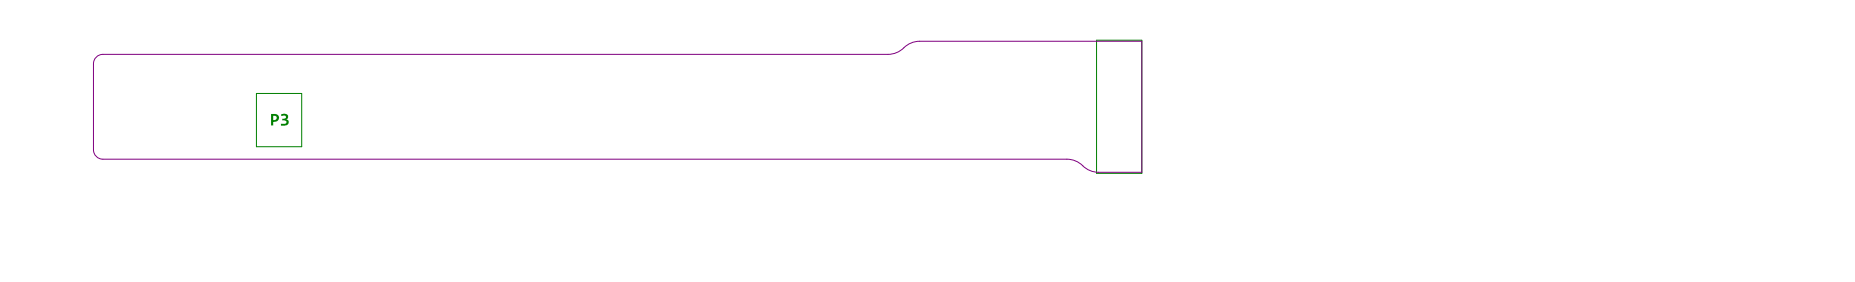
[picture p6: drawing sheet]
<svg xmlns="http://www.w3.org/2000/svg" width="589mm" height="89mm" viewBox="0 0 589 89" stroke-linecap="round" stroke-linejoin="round" font-family="sans-serif">
<path d="M348.1 12.7h14.3v42.2h-14.3zM81.4 29.6h14.4v16.8h-14.4z" fill="none" stroke="#008000" stroke-width=".32"/>
<g fill="#008000">
<path d="M89.3 36.2l1.3-.1a.86 .86 0 0 1 .9 .7 .86 .86 0 0 1-.6 1 1.05 1.05 0 0 1 .7 1.3 1.05 1.05 0 0 1-1.3 .7h-1l-.1-.7 .4 .1a.83 .83 0 0 0 .9 0 .83 .83 0 0 0 .4-.9l-1.3-.2v-.5h.5a.57 .57 0 0 0 .6-.8 .57 .57 0 0 0-.9-.1h-.5z"/>
<path d="M86.7 36.7v1.3h.4a.67 .67 0 0 0 .7-.7 .67 .67 0 0 0-.7-.6zM86 36.1h1.5a1.28 1.28 0 0 1 1 1.4 1.28 1.28 0 0 1-1.4 1.1h-.4v1.1h-.7z"/>
</g>
<path d="M30.3 18.3a2.99 2.99 0 0 1 2.4-1.1h249.2a8.5 8.5 0 0 0 6.1-3l1.8-.8 2.1-.3h70.5v41.4h-13.7a8.5 8.5 0 0 1-6.1-2.9l-1.9-.9-2.1-.3h-305.9a2.99 2.99 0 0 1-3-3v-27.2z" fill="none" stroke="#800080" stroke-width=".32"/>
</svg>
